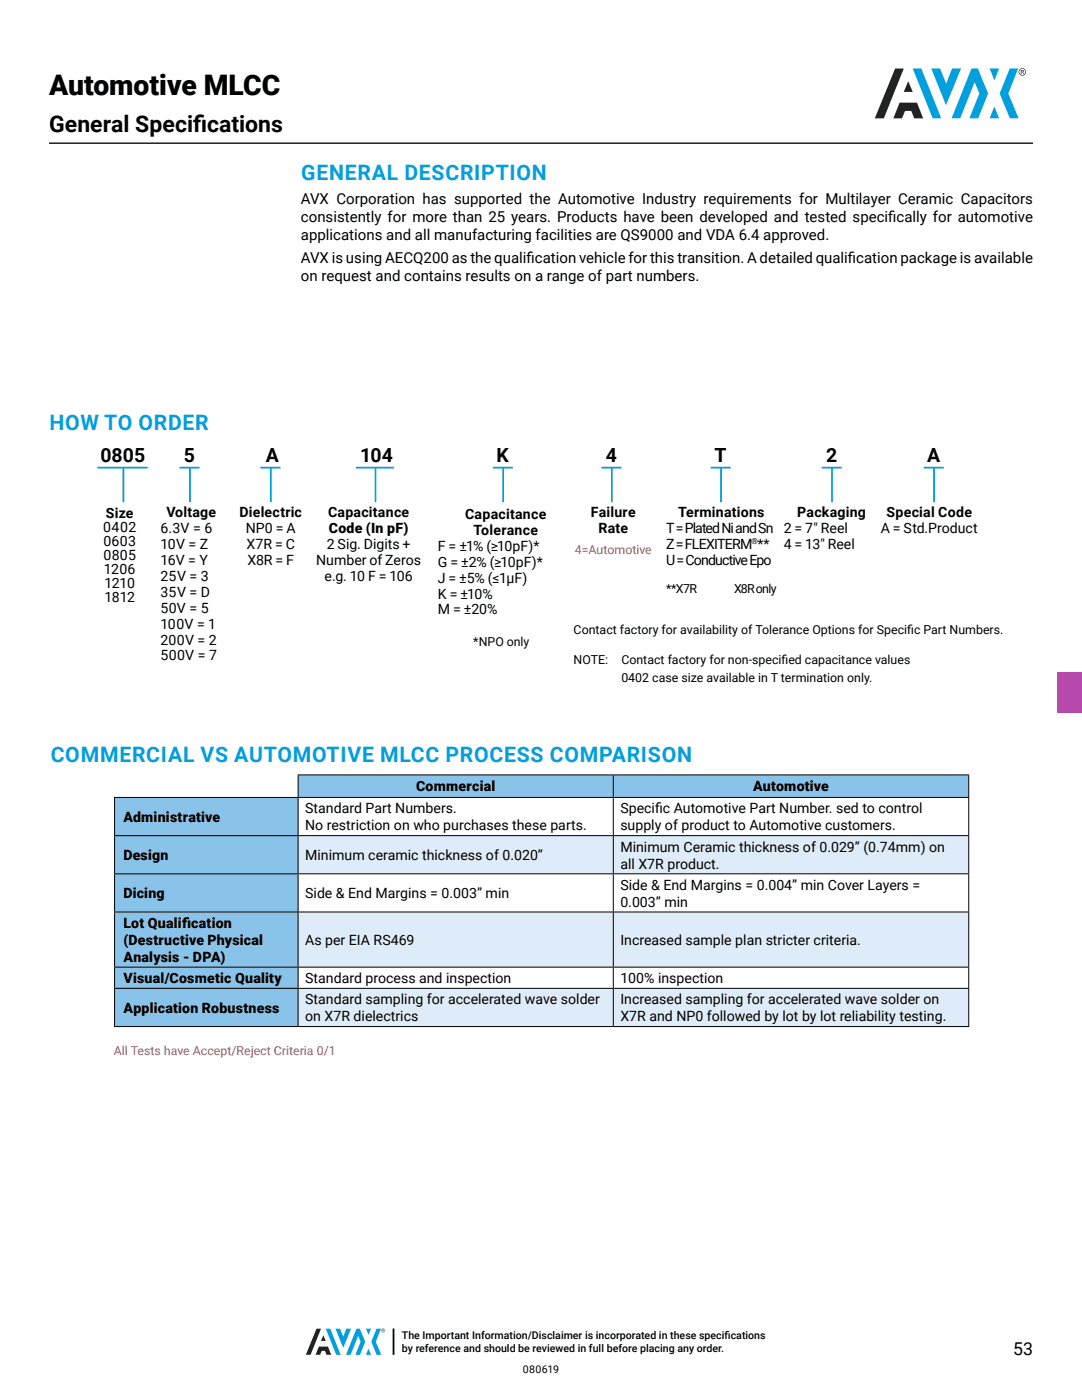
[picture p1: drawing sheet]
<svg xmlns="http://www.w3.org/2000/svg" width="216mm" height="279mm" viewBox="0 0 216 279" stroke-linecap="round" stroke-linejoin="round" font-family="sans-serif">
<defs><g id="words">
<text font-size="5.6" x="9.8" y="19.1">Automotive MLCC</text>
<g font-size="4.6">
<text x="9.8" y="26.4">General Specif</text>
<text x="38.5" y="26.4">ications</text>
</g>
<g font-size="4.2" fill="#00a0df">
<text x="60.1" y="35.9">GENERAL DESCRIPTION</text>
<text x="9.9" y="85.7">HOW TO ORDER</text>
<text x="10.1" y="152.1">COMMERCIAL VS AUTOMOTIVE MLCC PROCESS COMPARISON</text>
</g>
<g font-size="3.9">
<text x="20" y="92.2">0805</text>
<text x="36.7" y="92.2">5</text>
<text x="53" y="92.2">A</text>
<text x="71.9" y="92.2">104</text>
<text x="99.1" y="92.2">K</text>
<text x="120.9" y="92.2">4</text>
<text x="142.6" y="92.2">T</text>
<text x="164.8" y="92.2">2</text>
<text x="185" y="92.2">A</text>
</g>
<text font-size="3.5" x="202.2" y="270.4">53</text>
<g font-size="3">
<text x="60" y="40.6">AVX Corporation has supported the Automotive Industry requirements for Multilayer Ceramic Capacitors</text>
<text x="60" y="44.2">consistently for more than 25 years. Products have been developed and tested specif</text>
<text x="60" y="47.8">applications and all manufacturing facilities are QS9000 and VDA 6.4 approved.</text>
<text x="177.2" y="44.2">ically for automotive</text>
<text x="60" y="52.5">AVX is using AECQ200 as the qualif</text>
<text x="105.1" y="52.5">ication vehicle for this transition. A detailed qualif</text>
<text x="169.2" y="52.5">ication package is available</text>
<text x="60" y="56.1">on request and contains results on a range of part numbers.</text>
</g>
<g font-size="2.8">
<text x="20.6" y="106.1">0402</text>
<text x="21.1" y="103.3">Size</text>
<text x="32" y="106.4">6.3V = 6</text>
<text x="33.2" y="103.2">Voltage</text>
<text x="47.8" y="103.2">Dielectric</text>
<text x="49" y="106.4">NP0 = A</text>
<text x="65.5" y="103.2">Capacitance</text>
<text x="65.6" y="106.4">Code (In pF)</text>
<text x="92.8" y="103.6">Capacitance</text>
<text x="94.5" y="106.8">Tolerance</text>
<text x="117.9" y="103.2">Failure</text>
<text x="119.4" y="106.4">Rate</text>
<text x="132.9" y="106.4">T = Plated Ni and Sn</text>
<text x="135.3" y="103.2">Terminations</text>
<text x="156.4" y="106.4">2 = 7&quot; Reel</text>
<text x="159.1" y="103.2">Packaging</text>
<text x="175.7" y="106.4">A = Std.Product</text>
<text x="176.9" y="103.2">Special Code</text>
<text x="20.6" y="108.9">0603</text>
<text x="20.6" y="111.8">0805</text>
<text x="32" y="109.6">10V = Z</text>
<text x="32" y="112.8">16V = Y</text>
<text x="49.2" y="109.6">X7R = C</text>
<text x="49.4" y="112.8">X8R = F</text>
<text x="63.1" y="112.8">Number of Zeros</text>
<text x="65.2" y="109.6">2 Sig. Digits +</text>
<text x="87.4" y="109.9">F = ±1% (≥10pF)*</text>
<text x="87.4" y="113.1">G = ±2% (≥10pF)*</text>
<text x="132.9" y="112.8">U = Conductive Epo</text>
<text x="132.9" y="109.6">Z = FLEXITERM **</text>
<text x="156.4" y="109.6">4 = 13&quot; Reel</text>
<text x="20.7" y="114.6">1206</text>
<text x="20.8" y="117.4">1210</text>
<text x="32" y="115.9">25V = 3</text>
<text x="32" y="119.1">35V = D</text>
<text x="64.8" y="115.9">e.g. 10 F = 106</text>
<text x="87.4" y="116.3">J = ±5% (≤1μF)</text>
<text x="87.4" y="119.5">K = ±10%</text>
<text x="20.8" y="120.2">1812</text>
<text x="32" y="122.3">50V = 5</text>
<text x="32" y="125.5">100V = 1</text>
<text x="87.4" y="122.6">M = ±20%</text>
<text x="32" y="128.6">200V = 2</text>
<text x="32" y="131.8">500V = 7</text>
<text x="83" y="158">Commercial</text>
<text x="150.3" y="158">Automotive</text>
<text x="24.6" y="164">Administrative</text>
<text x="60.9" y="162.3">Standard Part Numbers.</text>
<text x="60.9" y="165.7">No restriction on who purchases these parts.</text>
<text x="123.8" y="162.3">Specif</text>
<text x="123.8" y="165.7">supply of product to Automotive customers.</text>
<text x="130.7" y="162.3">ic Automotive Part Number. sed to control</text>
<text x="24.6" y="171.6">Design</text>
<text x="60.9" y="171.6">Minimum ceramic thickness of 0.020”</text>
<text x="123.8" y="169.9">Minimum Ceramic thickness of 0.029” (0.74mm) on</text>
<text x="123.8" y="173.3">all X7R product.</text>
<text x="24.6" y="179.3">Dicing</text>
<text x="60.9" y="179.3">Side &amp; End Margins = 0.003” min</text>
<text x="123.8" y="177.6">Side &amp; End Margins = 0.004” min Cover Layers =</text>
<text x="24.6" y="185.2">Lot Qualif</text>
<text x="36.3" y="185.2">ication</text>
<text x="123.8" y="181">0.003” min</text>
<text x="24.6" y="188.6">(Destructive Physical</text>
<text x="24.6" y="192">Analysis - DPA)</text>
<text x="60.9" y="188.6">As per EIA RS469</text>
<text x="123.8" y="188.6">Increased sample plan stricter criteria.</text>
<text x="24.6" y="196.2">Visual/Cosmetic Quality</text>
<text x="60.9" y="196.2">Standard process and inspection</text>
<text x="123.8" y="196.2">100% inspection</text>
<text x="24.6" y="202.1">Application Robustness</text>
<text x="60.9" y="200.4">Standard sampling for accelerated wave solder</text>
<text x="60.9" y="203.8">on X7R dielectrics</text>
<text x="123.8" y="200.4">Increased sampling for accelerated wave solder on</text>
<text x="123.8" y="203.8">X7R and NP0 followed by lot by lot reliability testing.</text>
</g>
<g font-size="2.5" fill="#ef3d42">
<text x="114.7" y="110.6">4=Automotive</text>
<text x="22.7" y="210.6">All Tests have Accept/Reject Criteria 0/1</text>
</g>
<g font-size="2.5">
<text x="132.9" y="118.4">**X7R</text>
<text x="146.5" y="118.4">X8R only</text>
<text x="94.4" y="129">*NPO only</text>
<text x="114.5" y="126.5">Contact factory for availability of Tolerance Options for Specif</text>
<text x="181" y="126.5">ic Part Numbers.</text>
<text x="114.5" y="132.5">NOTE:</text>
<text x="124" y="132.5">Contact factory for non-specif</text>
<text x="124" y="136">0402 case size available in T termination only.</text>
<text x="155.9" y="132.5">ied capacitance values</text>
</g>
<g font-size="2.1">
<text x="80.2" y="267.3">The Important Information/Disclaimer is incorporated in these specif</text>
<text x="80.2" y="269.8">by reference and should be reviewed in full before placing any order.</text>
<text x="144.6" y="267.3">ications</text>
<text x="104.3" y="273.9">080619</text>
</g>
<text font-size="1.6" x="150" y="108.6">®</text>
</g></defs>
<g fill="#202323">
<path d="M63.2 265.2h.9l-2.1 5.2h-1z"/>
<path d="M64.5 266.5l.5 1.1h-.9z"/>
<path d="M63.6 268.7h1.8l.7 1.7h-.9l-.4-.8h-.6l-.3 .8h-.9z"/>
</g>
<g fill="#00a0df">
<path d="M65 265.2h.9l2.1 5.2h-.9z"/>
<path d="M66.9 265.2h.9l.7 1.5 .6-1.5h.9l-1.5 3.8z"/>
<path d="M71.1 265.2h.7l1.1 2.6-1.1 2.6h-.9l1.1-2.6-.5-1.2-1.5 3.8h-.9z"/>
<path d="M73 265.2h1l-.5 1.2z"/>
<path d="M73.5 269.1l.5 1.3h-1z"/>
<path d="M75.1 265.2h.9l-1 2.6 1.1 2.6h-1l-1-2.6z"/>
</g>
<path d="M76.4 265.4v.1h.1zM76.3 265.3l.3 .1-.1 .1 .1 .2-.2-.1-.1 .1zM76.1 265.5a.35 .35 0 0 0 .7 0 .35 .35 0 0 0-.7 0zM76.1 265.5a.38 .38 0 0 1 .7 0 .38 .38 0 0 1-.7 0z" fill="#202323"/>
<path d="M78.5 265.1v5.3" fill="none" stroke="#000" stroke-width=".35"/>
<g fill="#202323">
<path d="M178.6 13.7h1.7l-3.9 9.9h-1.8z"/>
<path d="M181.2 16.2l.9 2.1h-1.8z"/>
<path d="M179.5 20.5h3.5l1.2 3.1h-1.8l-.6-1.5h-1.2l-.6 1.5h-1.7z"/>
</g>
<g fill="#00a0df">
<path d="M182.1 13.7h1.7l4 9.9h-1.7z"/>
<path d="M185.8 13.7h1.8l1.2 3 1.2-3h1.8l-3 7.3z"/>
<path d="M193.8 13.7h1.3l2.1 4.9-2 5h-1.8l2-5-.9-2.2-2.9 7.2h-1.7z"/>
<path d="M197.5 13.7h1.9l-1 2.3z"/>
<path d="M198.4 21.3l1 2.3h-1.9z"/>
<path d="M201.5 13.7h1.7l-2 4.9 2.1 5h-1.8l-2-5z"/>
</g>
<path d="M203.8 14.1v.2l.4-.1-.1-.1zM203.7 14h.3a.23 .23 0 0 1 .3 .1 .23 .23 0 0 1-.2 .3l.3 .3-.5-.3-.1 .3h-.1zM203.4 14.4a.61 .61 0 0 0 1.2 0 .61 .61 0 0 0-1.2 0zM203.3 14.4a.73 .73 0 0 1 1.4 0 .73 .73 0 0 1-1.4 0z" fill="#202323"/>
<path d="M9.8 28.6h196.3" fill="none" stroke="#000" stroke-width=".26"/>
<path d="M211 134.2h4.9v8h-4.9z" fill="#ff37ff"/>
<g fill="none" stroke="#00a0df" stroke-width=".35">
<path d="M19.4 93.3h10.1M24.6 93.3v6.9M35.8 93.3h4M37.9 93.3v6.9M52 93.3h4M54 93.3v6.9M71 93.3h7.6M74.9 93.3v6.9M98.3 93.3h4M100.4 93.3v6.9M120 93.3h4M122.1 93.3v6.9"/>
<path d="M141.8 93.3h4M143.9 93.3v6.9M163.9 93.3h4M166 93.3v6.9M184.3 93.3h4M186.4 93.3v6.9"/>
</g>
<path d="M59.5 154.7h62.9v4.4h-62.9zM122.4 154.7h70.9v4.4h-70.9zM22.9 159.1h36.6v7.7h-36.6zM22.9 166.8h36.6v7.6h-36.6zM22.9 174.4h36.6v7.6h-36.6zM22.9 182h36.6v11h-36.6zM22.9 193h36.6v4.2h-36.6zM22.9 197.2h36.6v7.7h-36.6z" fill="#8ac3e9"/>
<path d="M59.5 166.8h62.9v7.6h-62.9zM122.4 166.8h70.9v7.6h-70.9zM59.5 182h62.9v11h-62.9zM122.4 182h70.9v11h-70.9zM59.5 197.2h62.9v7.7h-62.9zM122.4 197.2h70.9v7.7h-70.9z" fill="#ddecf8"/>
<g fill="none" stroke="#000" stroke-width=".2">
<path d="M22.8 159.1h170.6M22.9 159.2v7.5M59.4 154.7h134M59.5 154.7v4.4M59.5 159.2v7.5M122.4 154.7v4.4M122.4 159.2v7.5M193.3 154.7v4.4M193.3 159.2v7.5M22.8 166.8h170.6M22.8 174.4h170.6M22.9 166.9v7.4"/>
<path d="M22.9 174.5v7.4M59.5 166.9v7.4M59.5 174.5v7.4M122.4 166.9v7.4M122.4 174.5v7.4M193.3 166.9v7.4M193.3 174.5v7.4M22.8 182h170.6M22.8 193h170.6M22.8 197.2h170.6M22.9 182.1v10.8M22.9 193.1v4.1"/>
<path d="M22.9 197.3v7.5M59.5 182.1v10.8M59.5 193.1v4.1M59.5 197.3v7.5M122.4 182.1v10.8M122.4 193.1v4.1M122.4 197.3v7.5M193.3 182.1v10.8M193.3 193.1v4.1M193.3 197.3v7.5M22.8 204.9h170.6"/>
</g>
<use href="#words"/>
</svg>
